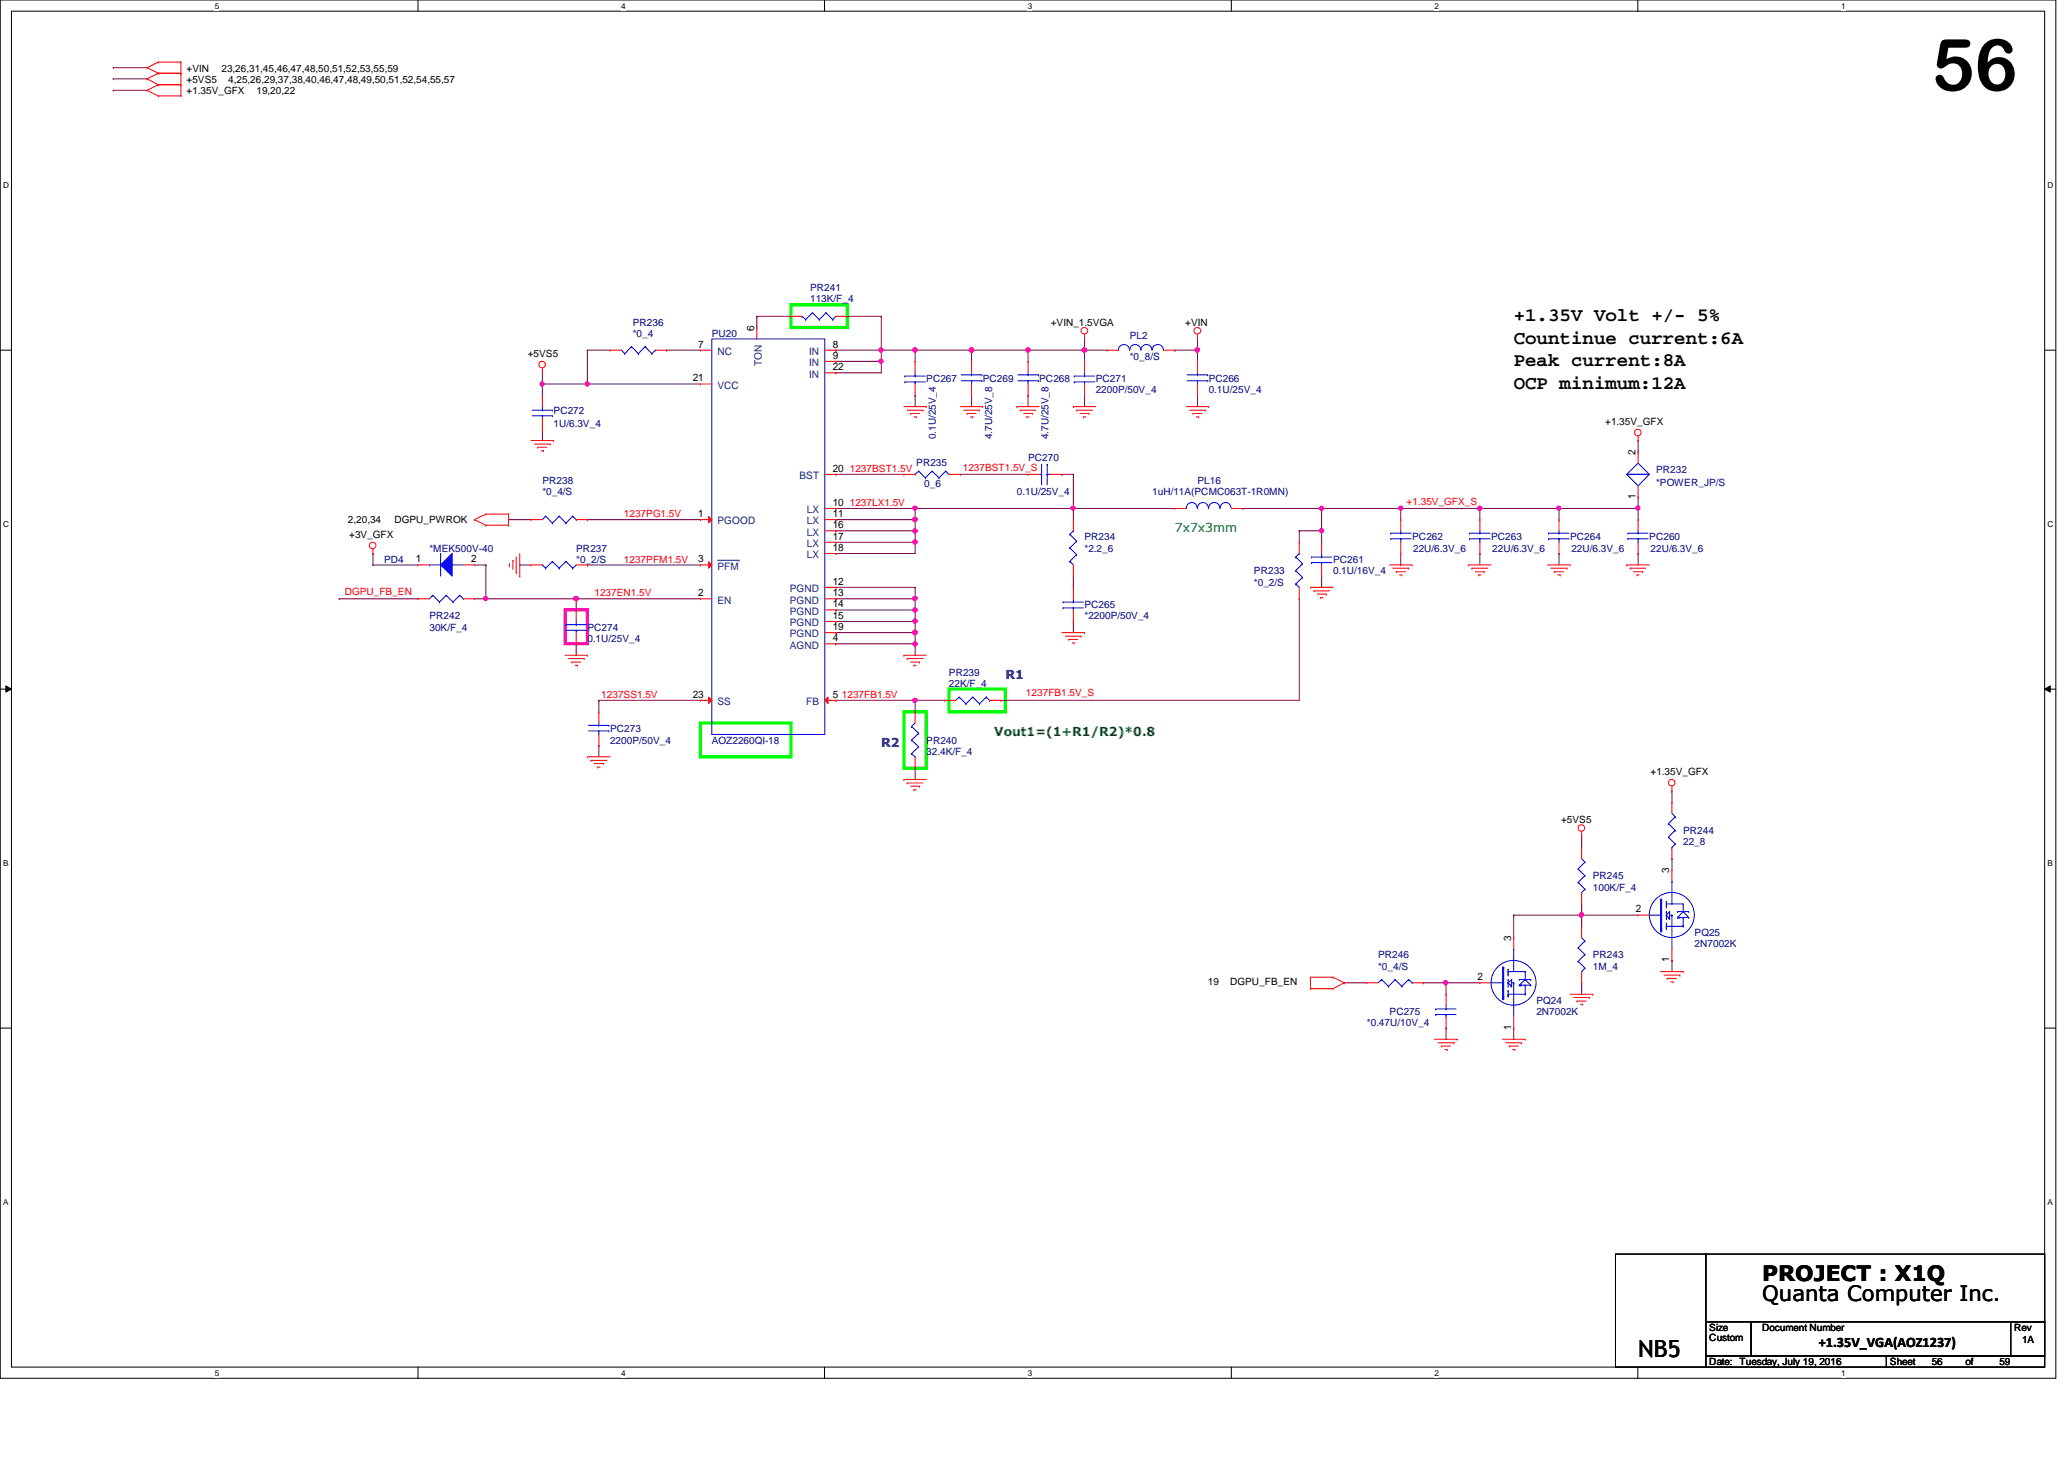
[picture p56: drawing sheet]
<svg xmlns="http://www.w3.org/2000/svg" width="297mm" height="210mm" viewBox="0 0 297 210" stroke-linecap="round" stroke-linejoin="round" font-family="sans-serif">
<defs><g id="words">
<text font-size="10.4" x="278" y="13">56</text>
<text font-size="3.4" x="235.8" y="195.2">NB5</text>
<g font-size="3">
<text x="253.6" y="184.3">PROJECT : X1Q</text>
<text x="253.6" y="187.2">Quanta Computer Inc.</text>
</g>
<g font-size="2.8">
<text x="217.8" y="46.2">+1.35V Volt +/- 5%</text>
<text x="217.8" y="52.7">Peak current:8A</text>
<text x="217.8" y="49.4">Countinue current:6A</text>
<text x="217.8" y="56">OCP minimum:12A</text>
</g>
<text font-size="2.1" x="261.7" y="193.8">+1.35V_VGA(AOZ1237)</text>
<g font-size="1.8" fill="#008000">
<text x="169.1" y="76.6">7x7x3mm</text>
<text x="143.1" y="105.8">Vout1=(1+R1/R2)*0.8</text>
</g>
<g font-size="1.8" fill="#000080">
<text x="144.7" y="97.7">R1</text>
<text x="126.8" y="107.5">R2</text>
</g>
<g font-size="1.5">
<text x="108.5" y="47.6" transform="rotate(-90 108.5 47.6)">6</text>
<text x="100.5" y="50">7</text>
<text x="119.8" y="50">8</text>
<text x="119.8" y="51.6">9</text>
<text x="119.8" y="53.3">22</text>
<text x="99.7" y="54.9">21</text>
<text x="235.4" y="65.5" transform="rotate(-90 235.4 65.5)">2</text>
<text x="119.8" y="67.9">20</text>
<text x="235.4" y="71.8" transform="rotate(-90 235.4 71.8)">1</text>
<text x="100.5" y="74.4">1</text>
<text x="119.8" y="74.4">11</text>
<text x="119.8" y="72.8">10</text>
<text x="119.8" y="77.6">17</text>
<text x="119.8" y="76">16</text>
<text x="59.9" y="80.9">1</text>
<text x="67.8" y="80.9">2</text>
<text x="100.5" y="80.9">3</text>
<text x="119.8" y="79.2">18</text>
<text x="100.5" y="85.8">2</text>
<text x="119.8" y="84.1">12</text>
<text x="119.8" y="85.8">13</text>
<text x="119.8" y="89">15</text>
<text x="119.8" y="87.4">14</text>
<text x="119.8" y="92.2">4</text>
<text x="119.8" y="90.6">19</text>
<text x="99.7" y="100.4">23</text>
<text x="119.8" y="100.4">5</text>
<text x="240.2" y="125.6" transform="rotate(-90 240.2 125.6)">3</text>
<text x="235.4" y="131.3">2</text>
<text x="217.5" y="135.4" transform="rotate(-90 217.5 135.4)">3</text>
<text x="212.6" y="141">2</text>
<text x="240.2" y="138.5" transform="rotate(-90 240.2 138.5)">1</text>
<text x="217.5" y="148.3" transform="rotate(-90 217.5 148.3)">1</text>
</g>
<g font-size="1.5" fill="#004080">
<text x="103.2" y="51.1">NC</text>
<text x="109.6" y="52.6" transform="rotate(-90 109.6 52.6)">TON</text>
<text x="116.5" y="51.1">IN</text>
<text x="116.5" y="52.7">IN</text>
<text x="103.2" y="55.9">VCC</text>
<text x="116.5" y="54.3">IN</text>
<text x="115.1" y="68.9">BST</text>
<text x="103.2" y="75.4">PGOOD</text>
<text x="116.1" y="75.4">LX</text>
<text x="116.1" y="73.8">LX</text>
<text x="116.1" y="77">LX</text>
<text x="103.2" y="82">PFM</text>
<text x="116.1" y="78.7">LX</text>
<text x="116.1" y="80.3">LX</text>
<text x="103.2" y="86.8">EN</text>
<text x="113.7" y="85.2">PGND</text>
<text x="113.7" y="86.8">PGND</text>
<text x="113.7" y="88.4">PGND</text>
<text x="113.7" y="90.1">PGND</text>
<text x="113.7" y="93.3">AGND</text>
<text x="113.7" y="91.7">PGND</text>
<text x="103.2" y="101.4">SS</text>
<text x="116" y="101.4">FB</text>
</g>
<g font-size="1.4">
<text x="26.8" y="11.9">+5VS5</text>
<text x="26.8" y="10.3">+VIN</text>
<text x="31.9" y="10.3">23,26,31,45,46,47,48,50,51,52,53,55,59</text>
<text x="32.8" y="11.9">4,25,26,29,37,38,40,46,47,48,49,50,51,52,54,55,57</text>
<text x="26.8" y="13.5">+1.35V_GFX</text>
<text x="36.9" y="13.5">19,20,22</text>
<text x="151.2" y="46.9">+VIN_1.5VGA</text>
<text x="170.6" y="46.9">+VIN</text>
<text x="75.9" y="51.4">+5VS5</text>
<text x="231" y="61.2">+1.35V_GFX</text>
<text x="50.1" y="75.3">2,20,34</text>
<text x="50.2" y="77.4">+3V_GFX</text>
<text x="56.8" y="75.3">DGPU_PWROK</text>
<text x="237.5" y="111.5">+1.35V_GFX</text>
<text x="224.7" y="118.4">+5VS5</text>
<text x="173.8" y="141.6">19</text>
<text x="177" y="141.6">DGPU_FB_EN</text>
<text x="246" y="191.5">Size</text>
<text x="253.6" y="191.5">Document Number</text>
<text x="289.9" y="191.5">Rev</text>
<text x="246" y="193">Custom</text>
<text x="246" y="196.4">Date: Tuesday, July 19, 2016</text>
<text x="272" y="196.4">Sheet</text>
<text x="278" y="196.4">56</text>
<text x="282.9" y="196.4">of</text>
<text x="287.7" y="196.4">59</text>
<text x="291" y="193.2">1A</text>
</g>
<g font-size="1.4" fill="#000080">
<text x="116.6" y="41.8">PR241</text>
<text x="91.1" y="46.9">PR236</text>
<text x="116.6" y="43.4">113K/F_4</text>
<text x="91.1" y="48.5">*0_4</text>
<text x="102.4" y="48.5">PU20</text>
<text x="162.6" y="48.8">PL2</text>
<text x="162.6" y="51.7">*0_8/S</text>
<text x="79.7" y="59.5">PC272</text>
<text x="133.3" y="55">PC267</text>
<text x="141.4" y="55">PC269</text>
<text x="149.6" y="55">PC268</text>
<text x="157.7" y="55">PC271</text>
<text x="157.7" y="56.6">2200P/50V_4</text>
<text x="173.9" y="55">PC266</text>
<text x="173.9" y="56.6">0.1U/25V_4</text>
<text x="79.7" y="61.5">1U/6.3V_4</text>
<text x="134.7" y="63.2" transform="rotate(-90 134.7 63.2)">0.1U/25V_4</text>
<text x="142.8" y="63.2" transform="rotate(-90 142.8 63.2)">4.7U/25V_8</text>
<text x="150.9" y="63.2" transform="rotate(-90 150.9 63.2)">4.7U/25V_8</text>
<text x="78.1" y="69.6">PR238</text>
<text x="78.1" y="71.2">*0_4/S</text>
<text x="131.9" y="67">PR235</text>
<text x="133" y="70.1">0_6</text>
<text x="146.3" y="71.2">0.1U/25V_4</text>
<text x="148" y="66.4">PC270</text>
<text x="165.8" y="71.2">1uH/11A(PCMC063T-1R0MN)</text>
<text x="172.3" y="69.6">PL16</text>
<text x="238.3" y="68">PR232</text>
<text x="238.3" y="69.9">*POWER_JP/S</text>
<text x="156.1" y="77.7">PR234</text>
<text x="203.2" y="77.7">PC262</text>
<text x="214.6" y="77.7">PC263</text>
<text x="226" y="77.7">PC264</text>
<text x="237.4" y="77.7">PC260</text>
<text x="55.3" y="81">PD4</text>
<text x="61.8" y="79.4">*MEK500V-40</text>
<text x="82.9" y="79.4">PR237</text>
<text x="82.9" y="81">*0_2/S</text>
<text x="156.1" y="79.4">*2.2_6</text>
<text x="180.5" y="82.6">PR233</text>
<text x="191.9" y="81">PC261</text>
<text x="191.9" y="82.6">0.1U/16V_4</text>
<text x="203.4" y="79.4">22U/6.3V_6</text>
<text x="214.8" y="79.4">22U/6.3V_6</text>
<text x="226.1" y="79.4">22U/6.3V_6</text>
<text x="237.5" y="79.4">22U/6.3V_6</text>
<text x="61.8" y="89.1">PR242</text>
<text x="156.1" y="87.5">PC265</text>
<text x="156.1" y="89.1">*2200P/50V_4</text>
<text x="180.5" y="84.2">*0_2/S</text>
<text x="61.8" y="90.8">30K/F_4</text>
<text x="84.5" y="90.8">PC274</text>
<text x="84.5" y="92.4">0.1U/25V_4</text>
<text x="136.6" y="97.2">PR239</text>
<text x="136.6" y="98.9">22K/F_4</text>
<text x="87.8" y="105.4">PC273</text>
<text x="87.8" y="107">2200P/50V_4</text>
<text x="102.4" y="107">AOZ2260QI-18</text>
<text x="133.3" y="107">PR240</text>
<text x="133.3" y="108.6">32.4K/F_4</text>
<text x="242.2" y="120">PR244</text>
<text x="242.2" y="121.6">22_8</text>
<text x="229.2" y="126.5">PR245</text>
<text x="229.2" y="128.1">100K/F_4</text>
<text x="198.3" y="137.9">PR246</text>
<text x="229.2" y="137.9">PR243</text>
<text x="243.9" y="134.6">PQ25</text>
<text x="243.9" y="136.3">2N7002K</text>
<text x="198.3" y="139.5">*0_4/S</text>
<text x="229.2" y="139.5">1M_4</text>
<text x="196.7" y="147.7">*0.47U/10V_4</text>
<text x="200" y="146">PC275</text>
<text x="221.1" y="144.4">PQ24</text>
<text x="221.1" y="146">2N7002K</text>
</g>
<g font-size="1.4" fill="#f00">
<text x="122.3" y="67.9">1237BST1.5V</text>
<text x="138.6" y="67.7">1237BST1.5V_S</text>
<text x="89.8" y="74.4">1237PG1.5V</text>
<text x="122.3" y="72.8">1237LX1.5V</text>
<text x="202.4" y="72.6">+1.35V_GFX_S</text>
<text x="89.8" y="80.9">1237PFM1.5V</text>
<text x="49.6" y="85.6">DGPU_FB_EN</text>
<text x="85.6" y="85.8">1237EN1.5V</text>
<text x="86.5" y="100.4">1237SS1.5V</text>
<text x="121.2" y="100.4">1237FB1.5V</text>
<text x="147.7" y="100.2">1237FB1.5V_S</text>
</g>
<g font-size="1.2">
<text x="30.9" y="1.2">5</text>
<text x="89.4" y="1.2">4</text>
<text x="147.9" y="1.2">3</text>
<text x="206.5" y="1.2">2</text>
<text x="265" y="1.2">1</text>
<text x=".5" y="27.1">D</text>
<text x="294.7" y="27.1">D</text>
<text x=".5" y="75.8">C</text>
<text x="294.7" y="75.8">C</text>
<text x=".5" y="124.6">B</text>
<text x="294.7" y="124.6">B</text>
<text x=".5" y="173.4">A</text>
<text x="294.7" y="173.4">A</text>
<text x="30.9" y="197.9">5</text>
<text x="89.4" y="197.9">4</text>
<text x="147.9" y="197.9">3</text>
<text x="206.5" y="197.9">2</text>
<text x="265" y="197.9">1</text>
</g>
</g></defs>
<path d="M0 0h295.9v198.3h-295.9zM1.6 1.6h292.7v195.1h-292.7z" fill="none" stroke="#000" stroke-width=".14"/>
<g fill="#fff">
<path d="M30.9 .2h.6v1.3h-.6z"/>
<path d="M30.9 196.8h.6v1.4h-.6z"/>
</g>
<path d="M60.2 0v1.6M60.2 196.7v1.6" fill="none" stroke="#000" stroke-width=".14"/>
<g fill="#fff">
<path d="M89.4 .2h.6v1.3h-.6z"/>
<path d="M89.4 196.8h.6v1.4h-.6z"/>
</g>
<path d="M118.7 0v1.6M118.7 196.7v1.6" fill="none" stroke="#000" stroke-width=".14"/>
<g fill="#fff">
<path d="M147.9 .2h.6v1.3h-.6z"/>
<path d="M147.9 196.8h.6v1.4h-.6z"/>
</g>
<path d="M177.2 0v1.6M177.2 196.7v1.6" fill="none" stroke="#000" stroke-width=".14"/>
<g fill="#fff">
<path d="M206.5 .2h.5v1.3h-.5z"/>
<path d="M206.5 196.8h.5v1.4h-.5z"/>
</g>
<path d="M235.7 0v1.6M235.7 196.7v1.6" fill="none" stroke="#000" stroke-width=".14"/>
<g fill="#fff">
<path d="M265 .2h.6v1.3h-.6z"/>
<path d="M265 196.8h.6v1.4h-.6z"/>
<path d="M.5 26h.8v1.3h-.8z"/>
<path d="M294.7 26h.8v1.3h-.8z"/>
<path d="M.5 74.8h.8v1.3h-.8z"/>
<path d="M294.7 74.8h.8v1.3h-.8z"/>
</g>
<path d="M0 50.4h1.6M294.3 50.4h1.6" fill="none" stroke="#000" stroke-width=".14"/>
<g fill="#fff">
<path d="M.5 123.5h.7v1.3h-.7z"/>
<path d="M294.7 123.5h.7v1.3h-.7z"/>
</g>
<path d="M0 99.1h1.6M.8 98.7l.8 .4-.8 .5zM294.3 99.1l.8-.4v.9zM294.3 99.1h1.6" fill="none" stroke="#000" stroke-width=".14"/>
<path d="M.8 98.7l.8 .4-.8 .5zM294.3 99.1l.8-.4v.9z" fill="#000"/>
<g fill="#fff">
<path d="M.5 172.3h.7v1.3h-.7z"/>
<path d="M294.7 172.3h.7v1.3h-.7z"/>
</g>
<path d="M0 147.9h1.6M294.3 147.9h1.6" fill="none" stroke="#000" stroke-width=".14"/>
<path d="M113.8 43.9h8.2v3.2h-8.2zM136.6 99.1h8.1v3.3h-8.1zM100.8 104h13v4.9h-13zM130.1 102.4h3.2v8.1h-3.2z" fill="none" stroke="#0f0" stroke-width=".47"/>
<path d="M81.3 87.8h3.2v4.8h-3.2z" fill="none" stroke="#f0f" stroke-width=".47"/>
<g fill="none" stroke="#800040" stroke-width=".14">
<path d="M78.1 55.2h.1M84.5 50.4h.1M84.5 50.4v4.8h-6.4M224.4 73.2h.1M224.4 73.2h11.4M86.2 100.8h.1M86.2 107.3h.1M86.2 100.8v1.6M86.2 107.3v1.6M240.6 113.8h.1M240.6 113.8v1.6M227.6 131.7h.1"/>
<path d="M227.6 130h.1M227.6 131.7h8.2M227.6 130v3.3M240.6 138.2h.1M240.6 123.5h.1M240.6 123.5v1.6M240.6 138.2v1.6M227.6 141.4h.1M227.6 141.4v1.6"/>
</g>
<circle cx="84.5" cy="55.2" r=".3" fill="#f0f"/>
<circle cx="84.5" cy="55.2" r=".3" fill="none" stroke="#f0f" stroke-width=".14"/>
<path d="M74.8 81.3h.1M74.8 81.3h1.6M84.5 81.3h.1M84.5 81.3h16.3M120.3 86.1h.1M131.7 84.5h.1M131.7 84.5v1.6h-11.4" fill="none" stroke="#800040" stroke-width=".14"/>
<circle cx="131.7" cy="86.1" r=".31" fill="#f0f"/>
<circle cx="131.7" cy="86.1" r=".31" fill="none" stroke="#f0f" stroke-width=".14"/>
<path d="M120.3 87.8h.1M131.7 86.1h.1M131.7 86.1v1.7h-11.4" fill="none" stroke="#800040" stroke-width=".14"/>
<circle cx="131.7" cy="87.8" r=".31" fill="#f0f"/>
<circle cx="131.7" cy="87.8" r=".31" fill="none" stroke="#f0f" stroke-width=".14"/>
<path d="M120.3 89.4h.1M131.7 87.8h.1M131.7 87.8v1.6h-11.4" fill="none" stroke="#800040" stroke-width=".14"/>
<circle cx="131.7" cy="89.4" r=".31" fill="#f0f"/>
<circle cx="131.7" cy="89.4" r=".31" fill="none" stroke="#f0f" stroke-width=".14"/>
<path d="M120.3 91h.1M120.3 91h11.4M131.7 91h.1M131.7 91v1.6" fill="none" stroke="#800040" stroke-width=".14"/>
<circle cx="131.7" cy="91" r=".32" fill="#f0f"/>
<circle cx="131.7" cy="91" r=".32" fill="none" stroke="#f0f" stroke-width=".14"/>
<path d="M120.3 92.6h.1M120.3 92.6h11.4" fill="none" stroke="#800040" stroke-width=".14"/>
<circle cx="131.7" cy="92.6" r=".31" fill="#f0f"/>
<circle cx="131.7" cy="92.6" r=".31" fill="none" stroke="#f0f" stroke-width=".14"/>
<g fill="none" stroke="#800040" stroke-width=".14">
<path d="M131.7 56.9h.1M131.7 56.9v1.6M190.2 73.2h.1M190.2 73.2h22.8M201.6 73.2h.1M201.6 73.2v1.6M213 73.2h.1M213 73.2v1.6M82.9 86.1h.1M82.9 86.1h17.9M131.7 92.6h.1M131.7 89.4h.1"/>
<path d="M131.7 89.4v1.6M131.7 92.6v1.7"/>
</g>
<circle cx="201.6" cy="73.1" r=".3" fill="#f0f"/>
<circle cx="201.6" cy="73.1" r=".3" fill="none" stroke="#f0f" stroke-width=".14"/>
<path d="M224.4 73.2h.1M224.4 73.2v1.6M235.8 73.2h.1M235.8 73.2v1.6" fill="none" stroke="#800040" stroke-width=".14"/>
<circle cx="235.7" cy="73.1" r=".3" fill="#f0f"/>
<circle cx="235.7" cy="73.1" r=".3" fill="none" stroke="#f0f" stroke-width=".14"/>
<path d="M120.3 78h.1M120.3 78h11.4M213 79.6h.1M213 79.6v1.7M224.4 79.6h.1M224.4 79.6v1.7M235.8 79.6h.1M235.8 79.6v1.7" fill="none" stroke="#800040" stroke-width=".14"/>
<circle cx="131.7" cy="78" r=".31" fill="#f0f"/>
<circle cx="131.7" cy="78" r=".31" fill="none" stroke="#f0f" stroke-width=".14"/>
<path d="M126.8 50.4h.1M126.8 50.4h4.9M120.3 73.2h.1M120.3 74.8h.1M120.3 76.4h.1M120.3 73.2h11.4M120.3 74.8h11.4M120.3 76.4h11.4M131.7 76.4h.1M131.7 73.2h.1M131.7 74.8h.1M131.7 73.2v4.8" fill="none" stroke="#800040" stroke-width=".14"/>
<circle cx="131.7" cy="76.4" r=".31" fill="#f0f"/>
<circle cx="131.7" cy="76.4" r=".31" fill="none" stroke="#f0f" stroke-width=".14"/>
<circle cx="131.7" cy="74.7" r=".32" fill="#f0f"/>
<circle cx="131.7" cy="74.7" r=".32" fill="none" stroke="#f0f" stroke-width=".14"/>
<g fill="none" stroke="#800040" stroke-width=".14">
<path d="M78.1 53.6h.1M78.1 55.2h.1M78.1 53.6v3.3M108.9 45.5h.1M108.9 45.5v1.6M108.9 45.5h4.9M122 45.5h.1M122 45.5h4.8M126.8 45.5h.1M126.8 45.5v4.9M78.1 61.8h.1M78.1 61.8v1.6"/>
<path d="M120.3 79.6h.1M131.7 78h.1M131.7 78v1.6h-11.4"/>
</g>
<circle cx="78" cy="55.2" r=".3" fill="#f0f"/>
<circle cx="78" cy="55.2" r=".3" fill="none" stroke="#f0f" stroke-width=".14"/>
<path d="M156.1 50.4h.1M156.1 50.4h3.2M169.1 50.4h.1M172.3 56.9h.1M172.3 48.8h.1M172.3 48.8v1.6h-3.2M172.3 56.9v1.6M187 76.4h.1M187 76.4v1.6M190.2 73.2h.1M190.2 73.2v3.2h-3.2" fill="none" stroke="#800040" stroke-width=".14"/>
<circle cx="190.2" cy="76.4" r=".3" fill="#f0f"/>
<circle cx="190.2" cy="76.4" r=".3" fill="none" stroke="#f0f" stroke-width=".14"/>
<circle cx="190.2" cy="73.1" r=".3" fill="#f0f"/>
<circle cx="190.2" cy="73.1" r=".3" fill="none" stroke="#f0f" stroke-width=".14"/>
<path d="M213 73.2h.1M213 73.2h11.4M187 86.1h.1M187 86.1v14.7h-42.9M144.1 100.8h.1" fill="none" stroke="#800040" stroke-width=".14"/>
<circle cx="224.3" cy="73.1" r=".3" fill="#f0f"/>
<circle cx="224.3" cy="73.1" r=".3" fill="none" stroke="#f0f" stroke-width=".14"/>
<circle cx="213" cy="73.1" r=".31" fill="#f0f"/>
<circle cx="213" cy="73.1" r=".31" fill="none" stroke="#f0f" stroke-width=".14"/>
<path d="M131.7 73.2h.1M138.2 68.2h.1M138.2 68.2h9.8M152.8 68.2h.1M152.8 68.2h1.7M154.5 68.2h.1M154.5 68.2v5h-22.8" fill="none" stroke="#800040" stroke-width=".14"/>
<circle cx="154.4" cy="73.1" r=".3" fill="#f0f"/>
<circle cx="154.4" cy="73.1" r=".3" fill="none" stroke="#f0f" stroke-width=".14"/>
<circle cx="131.7" cy="73.1" r=".31" fill="#f0f"/>
<circle cx="131.7" cy="73.1" r=".31" fill="none" stroke="#f0f" stroke-width=".14"/>
<path d="M131.7 50.4h.1M131.7 50.4v1.6" fill="none" stroke="#800040" stroke-width=".14"/>
<circle cx="131.7" cy="50.4" r=".32" fill="#f0f"/>
<circle cx="131.7" cy="50.4" r=".32" fill="none" stroke="#f0f" stroke-width=".14"/>
<path d="M139.8 56.9h.1M139.8 50.4h.1M139.8 56.9v1.6M139.8 50.4h16.3M148 50.4h.1M148 50.4v1.6M156.1 50.4h.1M156.1 50.4v1.6M178.9 73.2h.1M178.9 73.2h11.3M190.2 82.9h.1M190.2 82.9v1.6" fill="none" stroke="#800040" stroke-width=".14"/>
<circle cx="156.1" cy="50.4" r=".32" fill="#f0f"/>
<circle cx="156.1" cy="50.4" r=".32" fill="none" stroke="#f0f" stroke-width=".14"/>
<circle cx="147.9" cy="50.4" r=".32" fill="#f0f"/>
<circle cx="147.9" cy="50.4" r=".32" fill="none" stroke="#f0f" stroke-width=".14"/>
<path d="M139.8 50.4h.1M139.8 50.4v1.6M156.1 56.9h.1M156.1 56.9v1.6" fill="none" stroke="#800040" stroke-width=".14"/>
<circle cx="139.8" cy="50.4" r=".32" fill="#f0f"/>
<circle cx="139.8" cy="50.4" r=".32" fill="none" stroke="#f0f" stroke-width=".14"/>
<g fill="none" stroke="#800040" stroke-width=".14">
<path d="M131.7 50.4h.1M131.7 50.4h8.1M148 56.9h.1M148 56.9v1.6M156.1 48.8h.1M156.1 48.8v1.6M120.3 68.2h.1M120.3 68.2h9.8M154.5 73.2h.1M154.5 73.2h14.6M154.5 73.2v1.6M154.5 82.9h.1"/>
<path d="M154.5 89.4h.1M154.5 82.9v1.6M154.5 89.4v1.6M86.2 100.8h.1M86.2 100.8h14.6M120.3 100.8h.1M120.3 100.8h15.6M131.7 100.8h.1M131.7 110.5h.1M131.7 100.8v1.6M131.7 110.5v1.6"/>
</g>
<circle cx="131.7" cy="100.7" r=".31" fill="#f0f"/>
<circle cx="131.7" cy="100.7" r=".31" fill="none" stroke="#f0f" stroke-width=".14"/>
<path d="M120.3 50.4h.1M120.3 53.6h.1M120.3 52h.1M120.3 50.4h6.5M120.3 52h6.5M126.8 52h.1M126.8 50.4h.1M126.8 50.4v3.2h-6.5" fill="none" stroke="#800040" stroke-width=".14"/>
<circle cx="126.8" cy="52" r=".3" fill="#f0f"/>
<circle cx="126.8" cy="52" r=".3" fill="none" stroke="#f0f" stroke-width=".14"/>
<circle cx="126.8" cy="50.4" r=".31" fill="#f0f"/>
<circle cx="126.8" cy="50.4" r=".31" fill="none" stroke="#f0f" stroke-width=".14"/>
<g fill="none" stroke="#800040" stroke-width=".14">
<path d="M84.5 50.4h.1M84.5 50.4h3.3M95.9 50.4h.1M95.9 50.4h4.9M172.3 50.4h.1M172.3 50.4v1.6M73.2 74.8h.1M73.2 74.8h3.2M84.5 74.8h.1M84.5 74.8h16.3M190.2 76.4h.1M190.2 76.4v1.6"/>
<path d="M48.8 86.1h.1M48.8 86.1h11.4M68.3 86.1h1.6M69.9 86.1h.1M82.9 92.6h.1M82.9 86.1h.1M82.9 86.1v1.7M82.9 92.6v1.7"/>
</g>
<circle cx="172.3" cy="50.4" r=".32" fill="#f0f"/>
<circle cx="172.3" cy="50.4" r=".32" fill="none" stroke="#f0f" stroke-width=".14"/>
<path d="M217.8 131.7h.1M217.8 131.7h9.8" fill="none" stroke="#800040" stroke-width=".14"/>
<circle cx="227.6" cy="131.6" r=".31" fill="#f0f"/>
<circle cx="227.6" cy="131.6" r=".31" fill="none" stroke="#f0f" stroke-width=".14"/>
<path d="M204.8 141.4h.1M204.8 141.4h8.2M208.1 141.4h.1M208.1 141.4v1.6M217.8 147.9h.1M217.8 147.9v1.6" fill="none" stroke="#800040" stroke-width=".14"/>
<circle cx="208.1" cy="141.4" r=".3" fill="#f0f"/>
<circle cx="208.1" cy="141.4" r=".3" fill="none" stroke="#f0f" stroke-width=".14"/>
<g fill="none" stroke="#800040" stroke-width=".14">
<path d="M16.3 11.3h.1M16.3 13h.1M16.3 9.7h.1M16.3 11.3h4.9M16.3 13h4.9M16.3 9.7h4.9M84.5 55.2h.1M84.5 55.2h16.3M235.8 63.4h.1M235.8 71.5h.1M235.8 63.4v1.6M235.8 71.5v1.7"/>
<path d="M68.3 81.3h1.6M69.9 81.3h.1M69.9 86.1h.1M69.9 81.3v4.8M69.9 86.1h13M82.9 86.1h.1M120.3 84.5h.1M120.3 84.5h11.4M217.8 131.7h.1M217.8 131.7v3.2M227.6 120.3h.1M227.6 120.3v1.6"/>
<path d="M193.5 141.4h.1M193.5 141.4h3.2M208.1 147.9h.1M208.1 147.9v1.6"/>
</g>
<circle cx="69.9" cy="86.1" r=".3" fill="#f0f"/>
<circle cx="69.9" cy="86.1" r=".3" fill="none" stroke="#f0f" stroke-width=".14"/>
<circle cx="82.9" cy="86.1" r=".31" fill="#f0f"/>
<circle cx="82.9" cy="86.1" r=".31" fill="none" stroke="#f0f" stroke-width=".14"/>
<path d="M53.7 79.6h.1M53.7 79.6v1.7M201.6 79.6v1.7M53.7 81.3h.1M53.7 81.3h6.5M201.6 81.3h.1" fill="none" stroke="#800040" stroke-width=".14"/>
<g fill="none" stroke="#f00" stroke-width=".14">
<path d="M21.2 11.3h.1M21.2 13h.1M21.2 9.7h.1M21.2 11.3l1.6 .9M21.2 13l1.6 .8M21.2 9.7l1.6 .8M22.8 10.5h.1M22.8 12.2h.1M22.8 13.8h.1M22.8 8.9h.1M22.8 10.5l-1.6 .8M22.8 10.5h3.2"/>
<path d="M22.8 12.2h3.2M22.8 12.2l-1.6 .8M22.8 13.8h3.2M22.8 8.9l-1.6 .8M22.8 8.9h3.2M26 10.5h.1M26 12.2h.1M26 13.8h.1M26 8.9h.1M26 8.9v4.9M78.1 53.6h.1M78.1 56.9h.1"/>
<path d="M78.1 53v.6M78.1 56.9v1.6M100.8 50.4h.1M100.8 50.4h1.6M113.8 45.5h.1M113.8 45.5h1.6M118.7 50.4h1.6M120.3 50.4h.1M120.3 45.5h1.7M122 45.5h.1M130.1 58.5h3.2M130.6 59h2.2"/>
<path d="M131.1 59.5h.1M131.1 59.5h1.2M131.5 60h.4M131.7 56.9h.1M131.7 52h.1M131.7 52v1.6M131.7 55.2v1.7M131.9 60h.1M132.8 59h.1M133.3 58.5h.1M138.2 58.5h3.2M138.7 59h2.3"/>
<path d="M139.2 59.5h.1M139.2 59.5h1.3M139.7 60h.3M140 60h.1M141 59h.1M141.4 58.5h.1M146.3 58.5h.1M146.3 58.5h3.3M146.8 59h.1M146.8 59h2.3M147.3 59.5h1.3M147.8 60h.1"/>
<path d="M147.8 60h.3M148 52h.1M148 56.9h.1M148 52v1.6M148 55.2v1.7M148.6 59.5h.1M154.5 58.5h.1M154.5 58.5h3.2M154.9 59h.1M154.9 59h2.3M155.4 59.5h1.3M155.9 60h.1"/>
<path d="M155.9 60h.3M156.1 48.8h.1M156.1 56.9h.1M156.1 52h.1M156.1 48.1v.7M156.1 52v1.6M156.1 55.2v1.7M156.7 59.5h.1M170.7 58.5h3.2M171.2 59h2.3M171.7 59.5h.1M171.7 59.5h1.3"/>
<path d="M172.2 60h.3M172.3 48.8h.1M172.3 48.1v.7M172.5 60h.1M173.5 59h.1M173.9 58.5h.1M53.7 79.6h.1M53.7 79v.6M68.3 74.8h.1M68.3 74.8l1.6 .8M69.9 74h.1M69.9 75.6h.1"/>
<path d="M69.9 74h3.3M69.9 74l-1.6 .8M69.9 75.6h3.3M73.2 75.6h.1M73.2 74h.1M73.2 74v1.6M74.8 79.6v3.3M76.4 63.4h3.3M76.9 63.9h2.3M77.4 64.3h.1M77.4 64.3h1.3M77.9 64.9h.3"/>
<path d="M78.1 61.8h.1M78.1 60.1v1.7M78.2 64.9h.1M79.2 63.9h.1M79.7 63.4h.1M118.7 68.2h1.6M118.7 74.8h1.6M120.3 68.2h.1M120.3 74.8h.1M130.1 68.2h.1M130.1 68.2h1.6M136.6 68.2h1.6"/>
<path d="M138.2 68.2h.1M190.2 78h.1M190.2 78v1.6M201.6 74.8h.1M201.6 79.6h.1M201.6 74.8v1.6M201.6 78v1.6M213 74.8h.1M213 79.6h.1M213 74.8v1.6M213 78v1.6M224.4 74.8h.1"/>
<path d="M224.4 79.6h.1M224.4 74.8v1.6M224.4 78v1.6M235.8 63.4h.1M235.8 71.5h.1M235.8 65h.1M235.8 62.7v.7M235.8 65v1.6M235.8 69.9v1.6M60.2 86.1h.1M60.2 86.1h1.6M66.7 86.1h1.6"/>
<path d="M68.3 86.1h.1M73.3 81.4h.1M73.3 81.1v.3M73.8 80.6h.1M73.8 80.6v1.3M74.3 82.4h.1M74.3 80.1v2.3M74.8 82.9h.1M76.4 81.3h.1M76.4 81.3h1.7M81.3 94.3h3.2M81.8 94.7h2.3"/>
<path d="M82.3 95.2h.1M82.3 95.2h1.3M82.8 95.7h.3M82.9 92.6h.1M82.9 87.8h.1M82.9 81.3h1.6M82.9 87.8v1.6M82.9 91v1.6M83.1 95.7h.1M84.1 94.7h.1M84.5 94.3h.1M84.5 81.3h.1"/>
<path d="M118.7 84.5h1.6M118.7 86.1h1.6M120.3 84.5h.1M120.3 86.1h.1M130.1 94.3h.1M130.1 94.3h3.2M130.6 94.7h.1M130.6 94.7h2.2M131.1 95.2h1.2M131.5 95.7h.1M131.5 95.7h.4M132.3 95.2h.1"/>
<path d="M152.8 91h3.3M153.3 91.5h2.3M153.8 92h.1M153.8 92h1.3M154.3 92.5h.3M154.6 92.5h.1M155.6 91.5h.1M156.1 91h.1M188.6 84.5h.1M188.6 84.5h3.3M189.1 85h.1M189.1 85h2.2"/>
<path d="M189.6 85.5h1.3M190.1 86h.1M190.1 86h.3M190.2 82.9h.1M190.2 81.3v1.6M190.9 85.5h.1M200 81.3h3.2M200.4 81.7h2.3M201 82.3h.1M201 82.3h1.3M201.4 82.7h.4M201.8 82.7h.1"/>
<path d="M202.7 81.7h.1M203.2 81.3h.1M211.4 81.3h.1M211.4 81.3h3.2M211.8 81.7h.1M211.8 81.7h2.3M212.3 82.3h1.3M212.8 82.7h.1M212.8 82.7h.3M213.6 82.3h.1M222.7 81.3h3.3M223.2 81.7h2.3"/>
<path d="M223.7 82.3h.1M223.7 82.3h1.3M224.2 82.7h.3M224.5 82.7h.1M225.5 81.7h.1M226 81.3h.1M234.1 81.3h.1M234.1 81.3h3.3M234.6 81.7h.1M234.6 81.7h2.3M235.1 82.3h1.3M235.6 82.7h.1"/>
<path d="M235.6 82.7h.3M236.4 82.3h.1M84.5 108.9h.1M84.5 108.9h3.3M85 109.4h.1M85 109.4h2.3M85.5 109.9h1.3M86 110.4h.1M86 110.4h.4M86.2 102.4h.1M86.2 107.3h.1M86.2 102.4v1.6"/>
<path d="M86.2 105.7v1.6M86.8 109.9h.1M130.1 112.1h.1M130.1 112.1h3.2M130.6 112.6h.1M130.6 112.6h2.2M131.1 113.1h1.2M131.5 113.6h.1M131.5 113.6h.4M131.7 102.4h.1M131.7 110.5h.1M131.7 102.4v1.6"/>
<path d="M131.7 108.9v1.6M132.3 113.1h.1M135.9 100.8h.1M135.9 100.8h1.6M142.4 100.8h1.7M144.1 100.8h.1M227.6 119.6v.7M240.6 113.8h.1M240.6 115.4h.1M240.6 113.1v.7M240.6 115.4v1.6M217.8 134.9h.1"/>
<path d="M217.8 134.9v1.6M227.6 120.3h.1M227.6 133.3h.1M227.6 133.3v1.6M227.6 139.8v1.6M235.8 131.7h.1M235.8 131.7h1.6M239 139.8h3.2M240.6 125.1h.1M240.6 138.2h.1M240.6 123.5h.1M240.6 121.9v1.6"/>
<path d="M240.6 125.1v1.7M240.6 136.5v1.7M242.2 139.8h.1M188.6 140.6h.1M188.6 142.2h.1M188.6 142.2h3.3M188.6 140.6h3.3M188.6 140.6v1.6M191.9 142.2h.1M191.9 140.6h.1M191.9 140.6l1.6 .8M193.5 141.4h.1"/>
<path d="M193.5 141.4l-1.6 .8M206.5 149.5h3.2M207 150h2.3M207.4 150.5h.1M207.4 150.5h1.3M207.9 151h.4M208.1 147.9h.1M208.1 143h.1M208.1 143v1.7M208.1 146.3v1.6M208.3 151h.1M209.3 150h.1"/>
<path d="M209.7 149.5h.1M213 141.4h.1M213 141.4h1.6M216.2 149.5h3.3M216.7 150h2.3M217.2 150.5h.1M217.2 150.5h1.3M217.7 151h.3M217.8 147.9h.1M217.8 146.3v1.6M218 151h.1M219 150h.1"/>
<path d="M219.5 149.5h.1M226 143h3.2M226.5 143.5h2.2M226.9 144h.1M226.9 144h1.4M227.5 144.5h.2M227.6 141.4h.1M227.7 144.5h.1M228.7 143.5h.1M229.2 143h.1M239.5 140.3h2.3M239.9 140.8h.1"/>
<path d="M239.9 140.8h1.4M240.4 141.3h.4M240.8 141.3h.1M241.8 140.3h.1"/>
<circle cx="78" cy="52.4" r=".47"/>
<circle cx="156.1" cy="47.6" r=".48"/>
<circle cx="172.3" cy="47.6" r=".48"/>
<circle cx="53.6" cy="78.5" r=".47"/>
<circle cx="235.7" cy="62.2" r=".47"/>
<circle cx="227.6" cy="119.1" r=".47"/>
<circle cx="240.6" cy="112.6" r=".47"/>
</g>
<path d="M232.5 180.4h13v16.3h-13zM245.5 180.4h48.8v9.8h-48.8zM245.5 190.2h6.5v4.9h-6.5zM245.5 195.1h26v1.6h-26zM252 190.2h42.3v4.9h-42.3zM271.5 195.1h22.8v1.6h-22.8zM289.4 190.2h4.9v4.9h-4.9z" fill="none" stroke="#000" stroke-width=".14"/>
<g fill="none" stroke="#00f" stroke-width=".14">
<path d="M76.6 59h2.9M76.6 59.8h2.9M78.1 59.8h.1M78.1 59h.1M78.1 58.5v.5M78.1 59.8v.3M79.5 59h.1M79.5 59.8h.1M102.4 48.8h16.3v56.9h-16.3zM115.4 45.5h.1M115.4 45.5l.5 .5M115.9 46h.1"/>
<path d="M116.9 45h.1M116.9 45l1 1M116.9 45l-1 1M117.9 46h.1M118.9 45h.1M118.9 45l.9 1M118.9 45l-1 1M119.8 46h.1M120.3 45.5l-.5 .5M130.2 54.1h.1M130.2 54.9h.1M130.2 54.1h3"/>
<path d="M130.2 54.9h3M131.7 54.9h.1M131.7 54.1h.1M131.7 53.6v.5M131.7 54.9v.3M146.5 54.8h2.9M146.5 53.9h2.9M148 53.9h.1M148 54.8h.1M148 53.6v.3M148 54.8v.4M149.4 54.8h.1"/>
<path d="M149.4 53.9h.1M154.6 54.1h.1M154.6 54.9h.1M154.6 54.1h3M154.6 54.9h3M156.1 54.9h.1M156.1 54.1h.1M156.1 53.6v.5M156.1 54.9v.3M131.7 68.2h.1M132.2 67.8h.1M132.2 67.8l1 .9"/>
<path d="M132.2 67.8l-.5 .4M133.2 68.7h.1M134.2 67.8h.1M134.2 67.8l.9 .9M134.2 67.8l-1 .9M135.1 68.7h.1M136.1 67.8h.1M136.1 67.8l.5 .4M136.1 67.8l-1 .9M190.2 79.6v.5M200.1 77.5h.1M200.1 76.7h.1"/>
<path d="M200.1 77.5h3M200.1 76.7h3M201.6 76.7h.1M201.6 77.5h.1M201.6 76.4v.3M201.6 77.5v.5M211.5 77.5h.1M211.5 76.7h.1M211.5 77.5h3M211.5 76.7h3M213 76.7h.1M213 77.5h.1"/>
<path d="M213 76.4v.3M213 77.5v.5M222.9 77.5h.1M222.9 76.7h.1M222.9 77.5h2.9M222.9 76.7h2.9M224.4 76.7h.1M224.4 77.5h.1M224.4 76.4v.3M224.4 77.5v.5M234.1 68.2h3.3l-1.6 1.7zM234.1 68.2l1.7-1.6 1.6 1.6z"/>
<path d="M62.3 85.6h.1M62.3 85.6l-.5 .5M62.3 85.6l.9 1M63.2 86.6h.1M64.2 85.6h.1M64.2 85.6l-1 1M64.2 85.6l1 1M65.2 86.6h.1M66.2 85.6h.1M66.2 85.6l-1 1M66.2 85.6l.5 .5M66.7 86.1h.1"/>
<path d="M78.1 81.3h.1M78.1 81.3l.4 .4M78.5 81.7h.1M79.5 80.8h.1M79.5 80.8l1 .9M79.5 80.8l-1 .9M80.5 81.7h.1M81.4 80.8h.1M81.4 89.9h.1M81.4 90.7h.1M81.4 80.8l1 .9M81.4 80.8l-.9 .9"/>
<path d="M81.4 89.9h3M81.4 90.7h3M82.4 81.7h.1M82.9 90.7h.1M82.9 89.9h.1M82.9 81.3l-.5 .4M82.9 89.4v.5M82.9 90.7v.3M188.8 80.1h.1M188.8 80.9h.1M188.8 80.1h2.9M188.8 80.9h2.9"/>
<path d="M190.2 80.9h.1M190.2 80.1h.1M190.2 80.9v.4M84.7 105.2h2.9M84.7 104.4h2.9M86.2 104.4h.1M86.2 105.2h.1M86.2 104v.4M86.2 105.2v.5M87.6 105.2h.1M87.6 104.4h.1M131.2 104.5h.1"/>
<path d="M131.2 106.5h.1M131.2 108.4h.1M131.2 104.5l1 1M131.2 106.5l1 .9M131.2 108.4l.5 .5M131.7 108.9h.1M131.7 104l-.5 .5M132.2 105.5h.1M132.2 107.4h.1M132.2 105.5l-1 1M132.2 107.4l-1 1M138 100.3h.1"/>
<path d="M138 100.3l-.5 .5M138 100.3l1 1M139 101.3h.1M140 100.3h.1M140 100.3l-1 1M140 100.3l1 1M141 101.3h.1M141.9 100.3h.1M141.9 100.3l-.9 1M141.9 100.3l.5 .5M142.4 100.8h.1M240.1 118.5h.1"/>
<path d="M240.1 118.5l1 1M240.6 117l.5 .5M241.1 117.5h.1M241.1 119.5h.1M241.1 117.5l-1 1M241.1 119.5l-1 .9M216.4 139.1h.1M216.4 139.1h-.2v4.6M216.4 139.1v4.6M217 139.8h.1M217 139.4h.1M217 139.8h2.5"/>
<path d="M217 139.4v.9M217.8 136.5h.1M217.8 136.5v3.3M219.5 139.8h.1M219.5 139.8v1.1M227.1 136.4h.1M227.1 138.3h.1M227.1 136.4l1 .9M227.1 138.3l1 1M227.6 139.8h.1M227.6 134.9l.5 .5M228.1 135.4h.1"/>
<path d="M228.1 137.3h.1M228.1 139.3h.1M228.1 135.4l-1 1M228.1 137.3l-1 1M228.1 139.3l-.5 .5M237.4 131.7h1.6M239 133.8h.1M239 131.7h.1M239 133.9h.1M239.1 129.4h.1M239.1 133.6h.1M239.1 133.9h.1"/>
<path d="M239.1 129.4h-.1v4.5M239.1 129.4v4.5M239.8 130h.1M239.8 131.7h.1M239.8 131.1h.1M239.8 132.2h.1M239.8 132.8h.1M239.8 133.4h.1M239.8 129.7h.1M239.8 130.3h.1M239.8 130.5h.1M239.8 133.3h.1"/>
<path d="M239.8 133.6h.1M239.8 130h2.4M239.8 131.7l.3 .3M239.8 129.7v.8M239.8 131.1v1.1M239.8 132.8v.8M239.8 133.3h2.4M240.1 132h.1M240.1 120.4h.1M240.1 132l.2 .2M240.1 120.4l1 1M240.3 132.2h.1"/>
<path d="M240.3 131.1h.1M240.3 131.7h.1M240.3 131.7h.3M240.3 131.1l-.5 .6M240.3 131.1v1.1M240.6 131.7h.1M240.6 126.8h.1M240.6 121.9h.1M240.6 126.8v3.2M240.6 131.7v4.8M241.1 121.4h.1M241.1 121.4l-.5 .5"/>
<path d="M241.4 132h.1M241.4 131.1h.1M241.4 132h1.6M241.4 131.1h1.6M241.6 132h.1M241.8 132h.1M242.2 132h.1M242.2 130h.1M242.2 131.1h.1M242.2 133.3h.1M242.2 130v1.1M242.2 132v1.3"/>
<path d="M242.2 131.1l.8 .9M242.2 131.1l-.8 .9M243 132h.1M243 131.1h.1M206.6 145.2h.1M206.6 146h.1M206.6 145.2h2.9M206.6 146h2.9M208.1 146h.1M208.1 145.2h.1M208.1 144.7v.5M208.1 146v.3"/>
<path d="M214.6 141.4h1.6M216.2 143.5h.1M216.2 141.4h.1M216.2 143.7h.1M216.2 143.7h.2M216.4 143.3h.1M216.4 143.7h.1M217 141.4h.1M217 140.9h.1M217 141.9h.1M217 142.5h.1M217 143.2h.1"/>
<path d="M217 140.1h.1M217 140.3h.1M217 143h.1M217 143.3h.1M217 141.4l.5 .5M217 140.9v1M217 142.5v.8M217 143h2.5M217.4 141.7h.1M217.5 141.9h.1M217.5 140.9h.1M217.5 141.4h.1"/>
<path d="M217.5 141.4h.3M217.5 140.9l-.5 .5M217.5 140.9v1M217.8 141.4h.1M217.8 141.4v4.9M218.6 141.7h.1M218.6 140.9h.1M218.6 141.7h1.7M218.6 140.9h1.7M218.8 141.7h.1M219 141.7h.1M219.5 141.7h.1"/>
<path d="M219.5 140.9h.1M219.5 143h.1M219.5 141.7v1.3M219.5 140.9l.8 .8M219.5 140.9l-.9 .8M220.3 141.7h.1M220.3 140.9h.1"/>
<circle cx="240.6" cy="131.6" r="3.2"/>
<circle cx="217.8" cy="141.4" r="3.2"/>
</g>
<path d="M118.7 100.8l.5-.5v.9z" fill="#f00"/>
<path d="M118.7 100.8l.5-.5v.9zM118.7 100.8h1.6M120.3 100.8h.1" fill="none" stroke="#f00" stroke-width=".14"/>
<path d="M102 80.8l.4 .5-.4 .4z" fill="#f00"/>
<g fill="none" stroke="#f00" stroke-width=".14">
<path d="M118.7 52h1.6M120.3 52h.1M118.7 73.2h1.6M118.7 78h1.6M118.7 76.4h1.6M120.3 73.2h.1M120.3 78h.1M120.3 76.4h.1M100.8 81.3h.1M100.8 81.3h1.6M102 80.8l.4 .5-.4 .4zM118.7 89.4h1.6"/>
<path d="M120.3 89.4h.1"/>
</g>
<path d="M103.2 80.6h3.1M106.3 80.6h.1" fill="none" stroke="#004080" stroke-width=".14"/>
<path d="M102 74.3l.4 .5-.4 .4z" fill="#f00"/>
<g fill="none" stroke="#f00" stroke-width=".14">
<path d="M100.8 55.2h.1M100.8 55.2h1.6M108.9 47.1h.1M108.9 47.1v1.7M118.7 53.6h1.6M120.3 53.6h.1M100.8 74.8h.1M100.8 74.8h1.6M102 74.3l.4 .5-.4 .4zM118.7 79.6h1.6M120.3 79.6h.1M100.8 86.1h.1"/>
<path d="M100.8 86.1h1.6M118.7 92.6h1.6M118.7 87.8h1.6M118.7 91h1.6M120.3 92.6h.1M120.3 87.8h.1M120.3 91h.1"/>
</g>
<path d="M102 100.3l.4 .5-.4 .4z" fill="#f00"/>
<g fill="none" stroke="#f00" stroke-width=".14">
<path d="M87.8 50.4h.1M87.8 50.4h1.6M94.3 50.4h1.6M95.9 50.4h.1M187 78h.1M187 78v1.6M154.5 89.4h.1M154.5 84.5h.1M154.5 84.5v1.6M154.5 87.8v1.6M187 86.1h.1M187 84.5v1.6"/>
<path d="M100.8 100.8h.1M100.8 100.8h1.6M102 100.3l.4 .5-.4 .4zM227.6 121.9h.1M227.6 130h.1M227.6 121.9v1.6M227.6 128.4v1.6M196.7 141.4h.1M196.7 141.4h1.6M203.2 141.4h1.6M204.8 141.4h.1"/>
</g>
<g fill="none" stroke="#00f" stroke-width=".14">
<path d="M89.4 50.4l.5 .5M89.9 50.9h.1M90.9 49.9h.1M90.9 49.9l-1 1M90.9 49.9l1 1M91.9 50.9h.1M92.8 49.9h.1M92.8 49.9l-.9 1M92.8 49.9l1 1M93.8 50.9h.1M94.3 50.4h.1M94.3 50.4l-.5 .5"/>
<path d="M187 79.6h.1M187 79.6l-.5 .5M153 86.6h.1M153 87.5h.1M153 86.6h2.9M153 87.5h2.9M154.5 87.5h.1M154.5 86.6h.1M154.5 86.1v.5M154.5 87.5v.3M186.5 84h.1M186.5 82.1h.1"/>
<path d="M186.5 80.1h.1M186.5 84l.5 .5M186.5 82.1l.9 1M186.5 80.1l.9 1M187.4 83.1h.1M187.4 81.1h.1M187.4 83.1l-.9 .9M187.4 81.1l-.9 1M227.1 125h.1M227.1 127h.1M227.1 125l1 1M227.1 127l1 .9"/>
<path d="M227.6 128.4h.1M227.6 123.5l.5 .5M228.1 124h.1M228.1 126h.1M228.1 127.9h.1M228.1 124l-1 1M228.1 126l-1 1M228.1 127.9l-.5 .5M198.8 140.9h.1M198.8 140.9l-.5 .5M198.8 140.9l1 1M199.8 141.9h.1"/>
<path d="M200.8 140.9h.1M200.8 140.9l-1 1M200.8 140.9l1 1M201.8 141.9h.1M202.7 140.9h.1M202.7 140.9l-.9 1M202.7 140.9l.5 .5M203.2 141.4h.1"/>
</g>
<path d="M63.4 81.3l1.7-1.7v3.3z" fill="#00f"/>
<g fill="none" stroke="#00f" stroke-width=".14">
<path d="M138.3 54.8h3M138.3 53.9h3M139.8 53.9h.1M139.8 54.8h.1M139.8 53.6v.3M139.8 54.8v.4M141.3 54.8h.1M141.3 53.9h.1M160.9 50.4a.8 .8 0 0 1 .9-.8 .8 .8 0 0 1 .8 .8M162.6 50.4a.78 .78 0 0 1 .8-.8 .78 .78 0 0 1 .8 .8M164.2 50.4a.78 .78 0 0 1 .8-.8 .78 .78 0 0 1 .8 .8M165.8 50.4a.8 .8 0 0 1 .8-.8 .8 .8 0 0 1 .8 .8"/>
<path d="M170.9 54.8h2.9M170.9 53.9h2.9M172.3 53.9h.1M172.3 54.8h.1M172.3 53.6v.3M172.3 54.8v.4M173.8 54.8h.1M173.8 53.9h.1M63.4 79.6h.1M63.4 79.6v3.3M78.5 74.3h.1M78.5 74.3l-.4 .5"/>
<path d="M78.5 74.3l1 1M79.5 75.3h.1M80.5 74.3h.1M80.5 74.3l-1 1M80.5 74.3l.9 1M81.4 75.3h.1M82.4 74.3h.1M82.4 74.3l-1 1M82.4 74.3l.5 .5M82.9 74.8h.1M149.6 68.2h.3M149.9 68.2h.1"/>
<path d="M149.9 66.8h.1M149.9 66.8v2.9M150.7 66.8h.1M150.7 68.2h.1M150.7 68.2h.5M150.7 66.8v2.9M154 78.8h.1M154 76.9h.1M154 78.8l.9 1M154 76.9l.9 1M154.5 76.4h.1M154.5 76.4l-.5 .5"/>
<path d="M154.9 79.8h.1M154.9 77.9h.1M154.9 79.8l-.9 1M154.9 77.9l-.9 .9M172.3 73.1a.78 .78 0 0 0-.8-.8 .78 .78 0 0 0-.8 .9M173.9 73.1a.78 .78 0 0 0-.8-.8 .78 .78 0 0 0-.8 .9M175.6 73.1a.8 .8 0 0 0-.9-.8 .8 .8 0 0 0-.8 .9M177.2 73.1a.78 .78 0 0 0-.8-.8 .78 .78 0 0 0-.8 .9M234.3 77.5h.1M234.3 76.7h.1M234.3 77.5h2.9M234.3 76.7h2.9"/>
<path d="M235.8 76.7h.1M235.8 77.5h.1M235.8 76.4v.3M235.8 77.5v.5M61.8 81.3h.1M61.8 81.3h1.6M63.4 81.3l1.7-1.7v3.3zM65.1 81.3h.1M65.1 81.3h1.6M154 80.8h.1M154 80.8l.5 .5"/>
</g>
<g fill="none" stroke="#f00" stroke-width=".14">
<path d="M139.8 52h.1M139.8 56.9h.1M139.8 52v1.6M139.8 55.2v1.7M159.3 50.4h.1M159.3 50.4h1.6M167.5 50.4h1.6M169.1 50.4h.1M172.3 52h.1M172.3 56.9h.1M172.3 52v1.6M172.3 55.2v1.7"/>
<path d="M76.4 74.8h.1M76.4 74.8h1.7M82.9 74.8h1.6M84.5 74.8h.1M148 68.2h.1M148 68.2h1.6M151.2 68.2h1.6M152.8 68.2h.1M154.5 74.8h.1M154.5 74.8v1.6M169.1 73.2h.1M169.1 73.2h1.6"/>
<path d="M177.2 73.2h1.7M178.9 73.2h.1M235.8 74.8h.1M235.8 79.6h.1M235.8 74.8v1.6M235.8 78v1.6M60.2 81.3h.1M60.2 81.3h1.6M66.7 81.3h1.6M68.3 81.3h.1M154.5 82.9h.1M154.5 81.3v1.6"/>
</g>
<circle cx="84.5" cy="55.2" r=".3" fill="#f0f"/>
<circle cx="84.5" cy="55.2" r=".3" fill="none" stroke="#f0f" stroke-width=".14"/>
<circle cx="131.7" cy="86.1" r=".31" fill="#f0f"/>
<circle cx="131.7" cy="86.1" r=".31" fill="none" stroke="#f0f" stroke-width=".14"/>
<circle cx="131.7" cy="87.8" r=".31" fill="#f0f"/>
<circle cx="131.7" cy="87.8" r=".31" fill="none" stroke="#f0f" stroke-width=".14"/>
<circle cx="131.7" cy="89.4" r=".31" fill="#f0f"/>
<circle cx="131.7" cy="89.4" r=".31" fill="none" stroke="#f0f" stroke-width=".14"/>
<circle cx="131.7" cy="91" r=".32" fill="#f0f"/>
<circle cx="131.7" cy="91" r=".32" fill="none" stroke="#f0f" stroke-width=".14"/>
<circle cx="131.7" cy="92.6" r=".31" fill="#f0f"/>
<circle cx="131.7" cy="92.6" r=".31" fill="none" stroke="#f0f" stroke-width=".14"/>
<circle cx="201.6" cy="73.1" r=".3" fill="#f0f"/>
<circle cx="201.6" cy="73.1" r=".3" fill="none" stroke="#f0f" stroke-width=".14"/>
<circle cx="235.7" cy="73.1" r=".3" fill="#f0f"/>
<circle cx="235.7" cy="73.1" r=".3" fill="none" stroke="#f0f" stroke-width=".14"/>
<circle cx="131.7" cy="78" r=".31" fill="#f0f"/>
<circle cx="131.7" cy="78" r=".31" fill="none" stroke="#f0f" stroke-width=".14"/>
<circle cx="131.7" cy="76.4" r=".31" fill="#f0f"/>
<circle cx="131.7" cy="76.4" r=".31" fill="none" stroke="#f0f" stroke-width=".14"/>
<circle cx="131.7" cy="74.7" r=".32" fill="#f0f"/>
<circle cx="131.7" cy="74.7" r=".32" fill="none" stroke="#f0f" stroke-width=".14"/>
<circle cx="78" cy="55.2" r=".3" fill="#f0f"/>
<circle cx="78" cy="55.2" r=".3" fill="none" stroke="#f0f" stroke-width=".14"/>
<circle cx="190.2" cy="76.4" r=".3" fill="#f0f"/>
<circle cx="190.2" cy="76.4" r=".3" fill="none" stroke="#f0f" stroke-width=".14"/>
<circle cx="190.2" cy="73.1" r=".3" fill="#f0f"/>
<circle cx="190.2" cy="73.1" r=".3" fill="none" stroke="#f0f" stroke-width=".14"/>
<circle cx="224.3" cy="73.1" r=".3" fill="#f0f"/>
<circle cx="224.3" cy="73.1" r=".3" fill="none" stroke="#f0f" stroke-width=".14"/>
<circle cx="213" cy="73.1" r=".31" fill="#f0f"/>
<circle cx="213" cy="73.1" r=".31" fill="none" stroke="#f0f" stroke-width=".14"/>
<circle cx="154.4" cy="73.1" r=".3" fill="#f0f"/>
<circle cx="154.4" cy="73.1" r=".3" fill="none" stroke="#f0f" stroke-width=".14"/>
<circle cx="131.7" cy="73.1" r=".31" fill="#f0f"/>
<circle cx="131.7" cy="73.1" r=".31" fill="none" stroke="#f0f" stroke-width=".14"/>
<circle cx="131.7" cy="50.4" r=".32" fill="#f0f"/>
<circle cx="131.7" cy="50.4" r=".32" fill="none" stroke="#f0f" stroke-width=".14"/>
<circle cx="156.1" cy="50.4" r=".32" fill="#f0f"/>
<circle cx="156.1" cy="50.4" r=".32" fill="none" stroke="#f0f" stroke-width=".14"/>
<circle cx="147.9" cy="50.4" r=".32" fill="#f0f"/>
<circle cx="147.9" cy="50.4" r=".32" fill="none" stroke="#f0f" stroke-width=".14"/>
<circle cx="139.8" cy="50.4" r=".32" fill="#f0f"/>
<circle cx="139.8" cy="50.4" r=".32" fill="none" stroke="#f0f" stroke-width=".14"/>
<circle cx="131.7" cy="100.7" r=".31" fill="#f0f"/>
<circle cx="131.7" cy="100.7" r=".31" fill="none" stroke="#f0f" stroke-width=".14"/>
<circle cx="126.8" cy="52" r=".3" fill="#f0f"/>
<circle cx="126.8" cy="52" r=".3" fill="none" stroke="#f0f" stroke-width=".14"/>
<circle cx="126.8" cy="50.4" r=".31" fill="#f0f"/>
<circle cx="126.8" cy="50.4" r=".31" fill="none" stroke="#f0f" stroke-width=".14"/>
<circle cx="172.3" cy="50.4" r=".32" fill="#f0f"/>
<circle cx="172.3" cy="50.4" r=".32" fill="none" stroke="#f0f" stroke-width=".14"/>
<circle cx="227.6" cy="131.6" r=".31" fill="#f0f"/>
<circle cx="227.6" cy="131.6" r=".31" fill="none" stroke="#f0f" stroke-width=".14"/>
<circle cx="208.1" cy="141.4" r=".3" fill="#f0f"/>
<circle cx="208.1" cy="141.4" r=".3" fill="none" stroke="#f0f" stroke-width=".14"/>
<circle cx="69.9" cy="86.1" r=".3" fill="#f0f"/>
<circle cx="69.9" cy="86.1" r=".3" fill="none" stroke="#f0f" stroke-width=".14"/>
<circle cx="82.9" cy="86.1" r=".31" fill="#f0f"/>
<circle cx="82.9" cy="86.1" r=".31" fill="none" stroke="#f0f" stroke-width=".14"/>
<use href="#words"/>
</svg>
